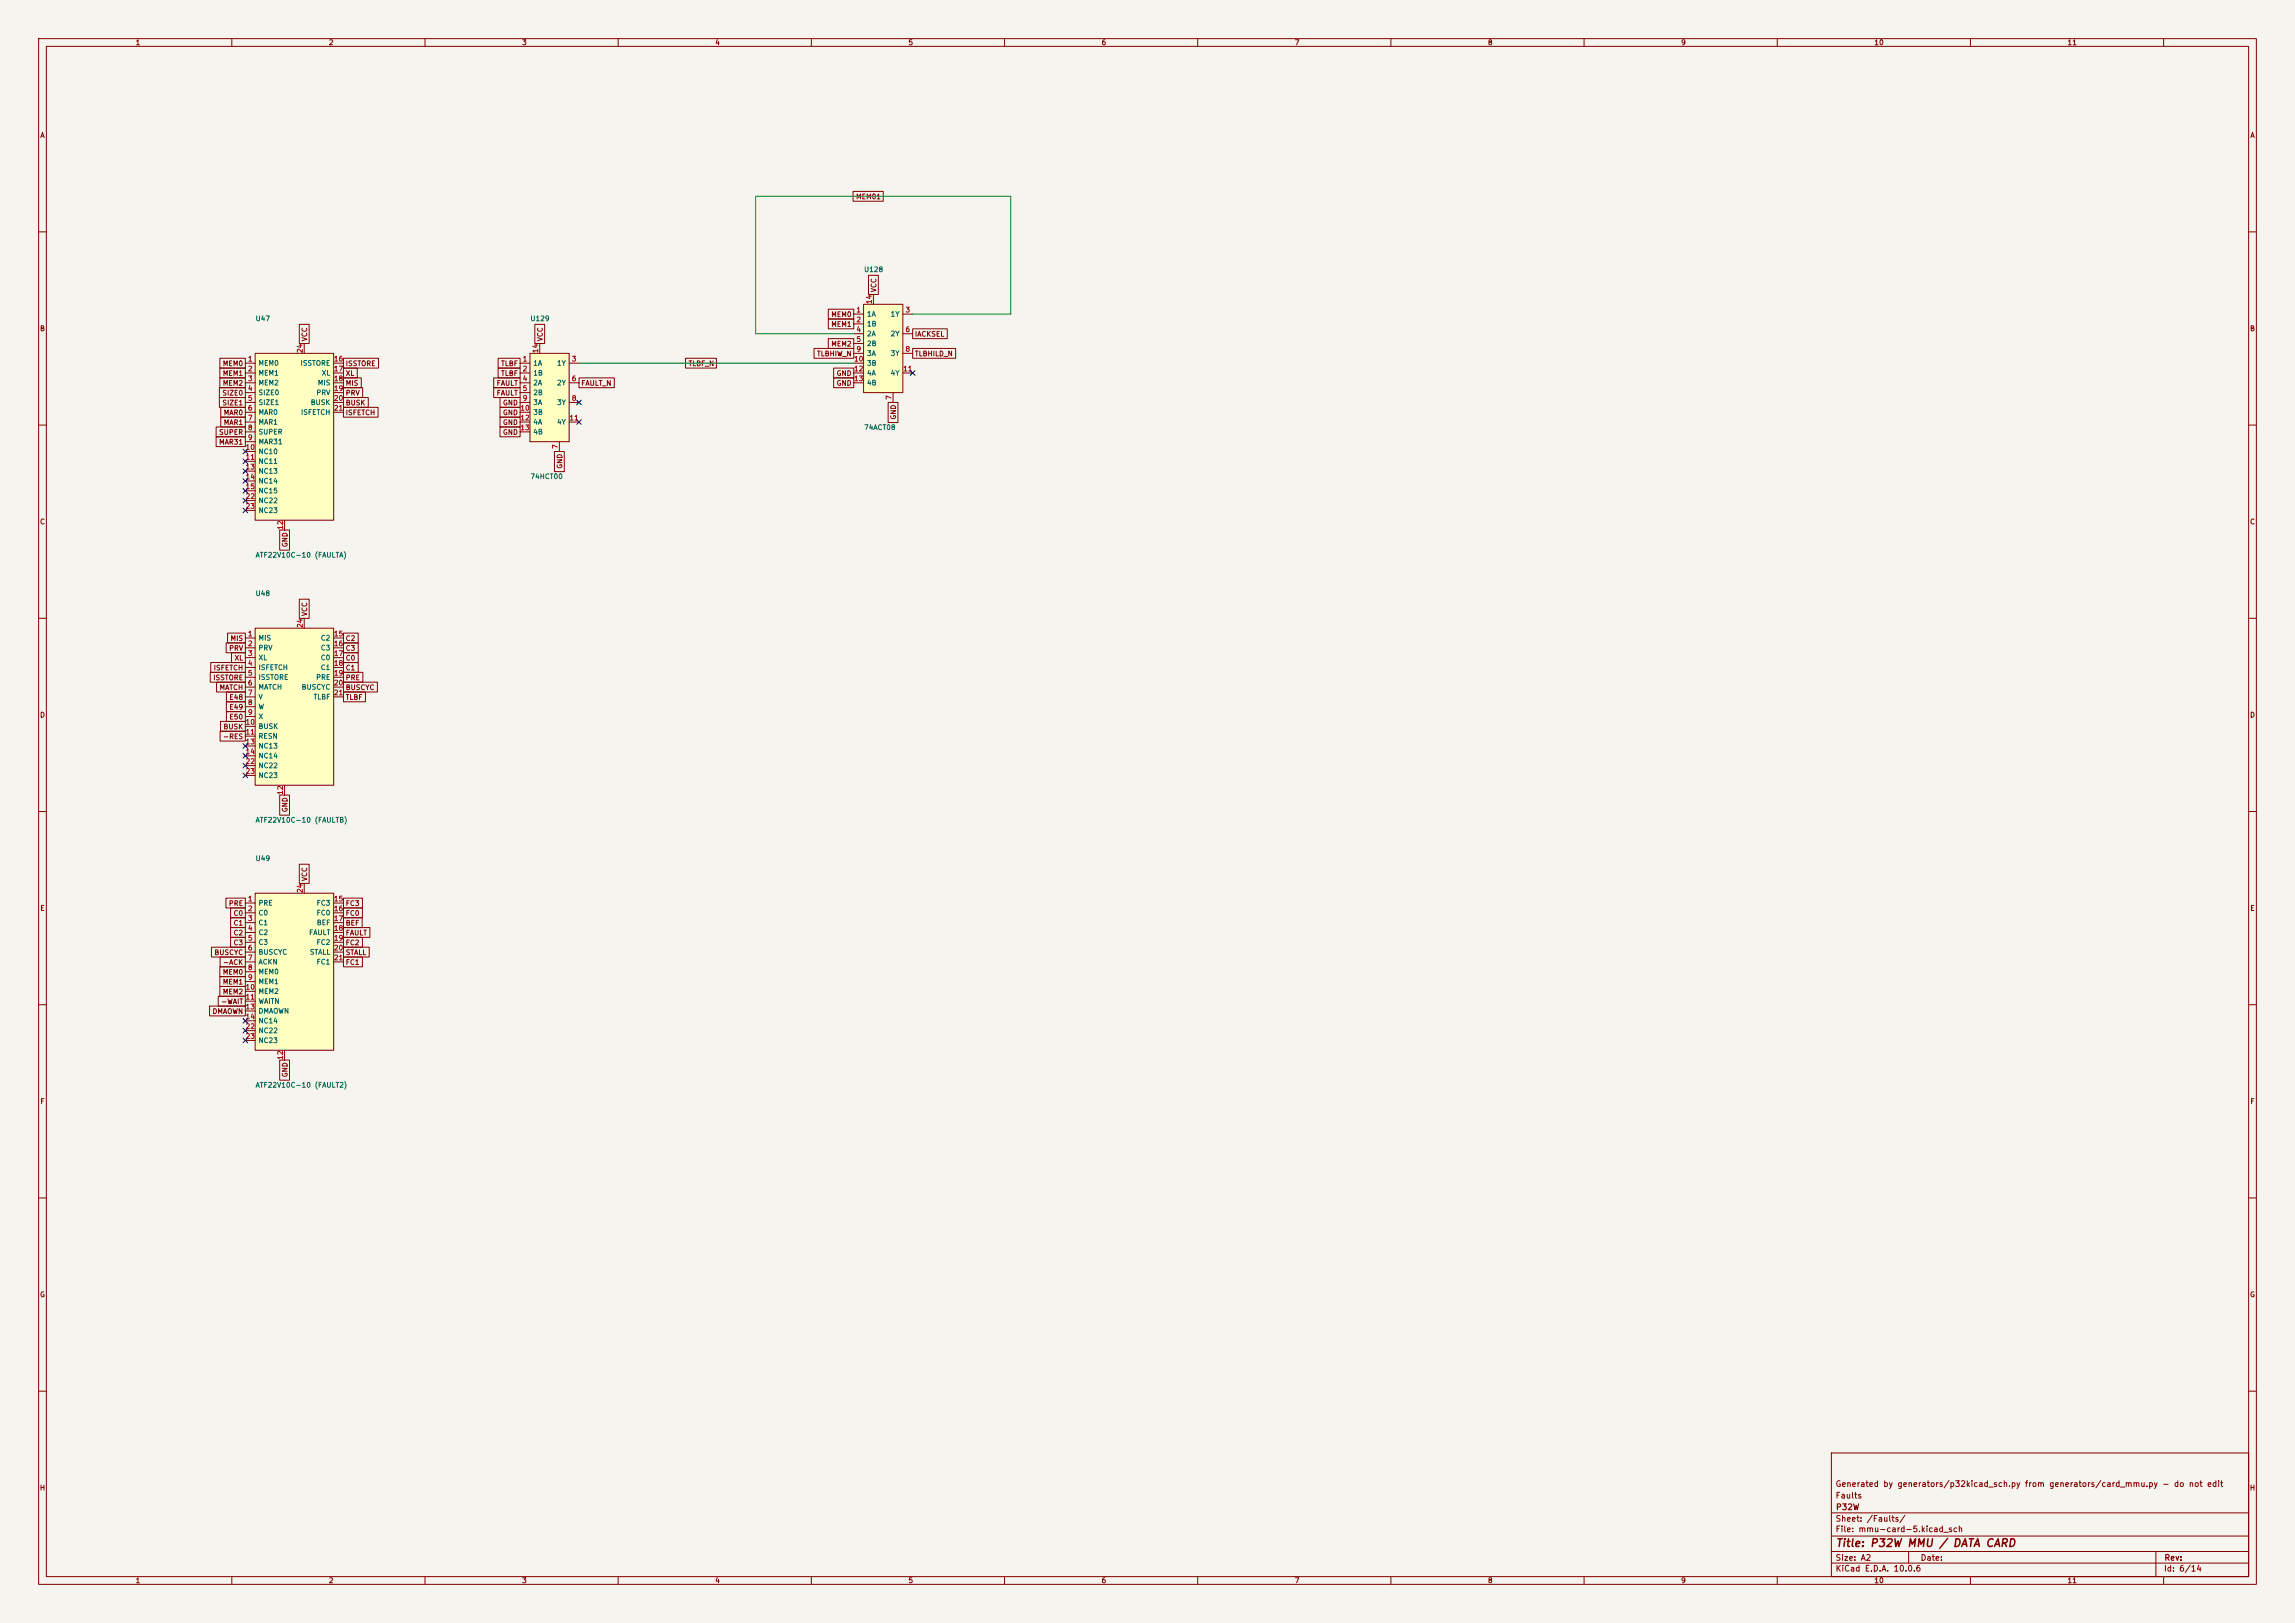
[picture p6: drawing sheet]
<svg xmlns="http://www.w3.org/2000/svg" width="594mm" height="420mm" viewBox="0 0 594 420" stroke-linecap="round" stroke-linejoin="round" font-family="sans-serif">
<defs><g id="words">
<text font-size="2" fill="#840000" x="475" y="400.8">Title: P32W MMU / DATA CARD</text>
<g font-size="1.5" fill="#840000">
<text x="475" y="388.1">Faults</text>
<text x="475" y="385.1">Generated by generators/p32kicad_sch.py from generators/card_mmu.py - do not edit</text>
<text x="475" y="394.1">Sheet: /Faults/</text>
<text x="475.1" y="391.1">P32W</text>
<text x="475" y="396.8">File: mmu-card-5.kicad_sch</text>
<text x="475" y="407">KiCad E.D.A. 10.0.6</text>
<text x="475" y="404.2">Size: A2</text>
<text x="497" y="404.2">Date:</text>
<text x="560" y="407">Id: 6/14</text>
<text x="560.1" y="404.2">Rev:</text>
</g>
<g font-size="1.3" fill="#840000">
<text x="35" y="12">1</text>
<text x="85" y="12">2</text>
<text x="135" y="12">3</text>
<text x="185" y="12">4</text>
<text x="235" y="12">5</text>
<text x="285" y="12">6</text>
<text x="335" y="12">7</text>
<text x="385" y="12">8</text>
<text x="435" y="12">9</text>
<text x="485" y="12">10</text>
<text x="535" y="12">11</text>
<text x="10.3" y="36">A</text>
<text x="582.3" y="36">A</text>
<text x="221.4" y="51.9">MEM01</text>
<text x="227.1" y="75.8" transform="rotate(-90 227.1 75.8)">VCC</text>
<text x="215" y="82.3">MEM0</text>
<text x="10.2" y="86">B</text>
<text x="79.8" y="88.5" transform="rotate(-90 79.8 88.5)">VCC</text>
<text x="140.8" y="88.5" transform="rotate(-90 140.8 88.5)">VCC</text>
<text x="215" y="84.9">MEM1</text>
<text x="215" y="90">MEM2</text>
<text x="236.7" y="87.4">IACKSEL</text>
<text x="582.2" y="86">B</text>
<text x="57.5" y="95">MEM0</text>
<text x="89.3" y="95">ISSTORE</text>
<text x="129.6" y="95">TLBF</text>
<text x="178.1" y="95">TLBF_N</text>
<text x="211.3" y="92.5">TLBHIW_N</text>
<text x="236.7" y="92.5">TLBHILD_N</text>
<text x="57.5" y="97.6">MEM1</text>
<text x="57.5" y="100.1">MEM2</text>
<text x="89.3" y="97.6">XL</text>
<text x="89.3" y="100.1">MIS</text>
<text x="128.4" y="100.1">FAULT</text>
<text x="129.6" y="97.6">TLBF</text>
<text x="150.3" y="100.1">FAULT_N</text>
<text x="216.4" y="97.6">GND</text>
<text x="216.4" y="100.1">GND</text>
<text x="57.4" y="102.7">SIZE0</text>
<text x="57.4" y="105.2">SIZE1</text>
<text x="57.8" y="107.7">MAR0</text>
<text x="89.3" y="102.7">PRV</text>
<text x="89.3" y="105.2">BUSK</text>
<text x="89.3" y="107.7">ISFETCH</text>
<text x="128.4" y="102.7">FAULT</text>
<text x="130" y="105.2">GND</text>
<text x="130" y="107.7">GND</text>
<text x="56.6" y="112.8">SUPER</text>
<text x="57.8" y="110.3">MAR1</text>
<text x="130" y="112.8">GND</text>
<text x="130" y="110.3">GND</text>
<text x="232.2" y="108.7" transform="rotate(-90 232.2 108.7)">GND</text>
<text x="56.6" y="115.4">MAR31</text>
<text x="145.8" y="121.4" transform="rotate(-90 145.8 121.4)">GND</text>
<text x="10.2" y="136">C</text>
<text x="582.2" y="136">C</text>
<text x="74.7" y="141.7" transform="rotate(-90 74.7 141.7)">GND</text>
<text x="79.8" y="159.6" transform="rotate(-90 79.8 159.6)">VCC</text>
<text x="59.5" y="166.2">MIS</text>
<text x="89.3" y="166.2">C2</text>
<text x="55.2" y="173.8">ISFETCH</text>
<text x="59.2" y="168.7">PRV</text>
<text x="60.6" y="171.2">XL</text>
<text x="89.3" y="168.7">C3</text>
<text x="89.3" y="171.2">C0</text>
<text x="89.3" y="173.8">C1</text>
<text x="55.1" y="176.3">ISSTORE</text>
<text x="56.7" y="178.9">MATCH</text>
<text x="89.3" y="176.3">PRE</text>
<text x="89.3" y="178.9">BUSCYC</text>
<text x="10.2" y="186">D</text>
<text x="59.2" y="181.4">E48</text>
<text x="59.2" y="183.9">E49</text>
<text x="89.3" y="181.4">TLBF</text>
<text x="582.2" y="186">D</text>
<text x="57.6" y="191.6">-RES</text>
<text x="57.7" y="189">BUSK</text>
<text x="59.2" y="186.5">E50</text>
<text x="74.7" y="210.3" transform="rotate(-90 74.7 210.3)">GND</text>
<text x="79.8" y="228.2" transform="rotate(-90 79.8 228.2)">VCC</text>
<text x="10.3" y="236">E</text>
<text x="59.1" y="234.7">PRE</text>
<text x="60.3" y="239.8">C1</text>
<text x="60.3" y="237.3">C0</text>
<text x="89.3" y="234.7">FC3</text>
<text x="89.3" y="237.3">FC0</text>
<text x="89.3" y="239.8">BEF</text>
<text x="582.3" y="236">E</text>
<text x="60.3" y="242.4">C2</text>
<text x="60.3" y="244.9">C3</text>
<text x="89.3" y="242.4">FAULT</text>
<text x="89.3" y="244.9">FC2</text>
<text x="55.4" y="247.4">BUSCYC</text>
<text x="57.6" y="250">-ACK</text>
<text x="89.3" y="247.4">STALL</text>
<text x="89.3" y="250">FC1</text>
<text x="57.5" y="252.5">MEM0</text>
<text x="57.5" y="255.1">MEM1</text>
<text x="57.5" y="257.6">MEM2</text>
<text x="54.9" y="262.7">DMAOWN</text>
<text x="57.1" y="260.1">-WAIT</text>
<text x="74.7" y="278.9" transform="rotate(-90 74.7 278.9)">GND</text>
<text x="10.3" y="286">F</text>
<text x="582.3" y="286">F</text>
<text x="10.2" y="336">G</text>
<text x="582.2" y="336">G</text>
<text x="10.2" y="386">H</text>
<text x="582.2" y="386">H</text>
<text x="35" y="410">1</text>
<text x="85" y="410">2</text>
<text x="135" y="410">3</text>
<text x="185" y="410">4</text>
<text x="235" y="410">5</text>
<text x="285" y="410">6</text>
<text x="335" y="410">7</text>
<text x="385" y="410">8</text>
<text x="435" y="410">9</text>
<text x="485" y="410">10</text>
<text x="535" y="410">11</text>
</g>
<g font-size="1.3" fill="#006464">
<text x="223.5" y="70.7">U128</text>
<text x="66" y="83.4">U47</text>
<text x="137.1" y="83.4">U129</text>
<text x="224.3" y="82.2">1A</text>
<text x="230.4" y="82.2">1Y</text>
<text x="224.3" y="84.8">1B</text>
<text x="224.3" y="87.3">2A</text>
<text x="224.3" y="89.9">2B</text>
<text x="230.4" y="87.3">2Y</text>
<text x="66.8" y="94.9">MEM0</text>
<text x="77.6" y="94.9">ISSTORE</text>
<text x="137.9" y="94.9">1A</text>
<text x="144" y="94.9">1Y</text>
<text x="224.3" y="92.4">3A</text>
<text x="224.3" y="94.9">3B</text>
<text x="230.4" y="92.4">3Y</text>
<text x="66.8" y="97.5">MEM1</text>
<text x="66.8" y="100">MEM2</text>
<text x="82.1" y="100">MIS</text>
<text x="83.1" y="97.5">XL</text>
<text x="137.9" y="97.5">1B</text>
<text x="137.9" y="100">2A</text>
<text x="144" y="100">2Y</text>
<text x="224.3" y="97.5">4A</text>
<text x="224.3" y="100">4B</text>
<text x="230.4" y="97.5">4Y</text>
<text x="66.8" y="102.6">SIZE0</text>
<text x="66.8" y="105.1">SIZE1</text>
<text x="66.8" y="107.6">MAR0</text>
<text x="77.8" y="107.6">ISFETCH</text>
<text x="80.3" y="105.1">BUSK</text>
<text x="81.7" y="102.6">PRV</text>
<text x="137.9" y="102.6">2B</text>
<text x="137.9" y="105.1">3A</text>
<text x="137.9" y="107.6">3B</text>
<text x="144" y="105.1">3Y</text>
<text x="66.8" y="110.2">MAR1</text>
<text x="66.8" y="112.7">SUPER</text>
<text x="137.9" y="110.2">4A</text>
<text x="137.9" y="112.7">4B</text>
<text x="144" y="110.2">4Y</text>
<text x="223.5" y="111.6">74ACT08</text>
<text x="66.8" y="115.3">MAR31</text>
<text x="66.8" y="117.8">NC10</text>
<text x="66.8" y="120.3">NC11</text>
<text x="66.8" y="122.9">NC13</text>
<text x="66.8" y="125.4">NC14</text>
<text x="137.1" y="124.3">74HCT00</text>
<text x="66.8" y="128">NC15</text>
<text x="66.8" y="130.5">NC22</text>
<text x="66.8" y="133">NC23</text>
<text x="66" y="144.6">ATF22V10C-10 (FAULTA)</text>
<text x="66" y="154.5">U48</text>
<text x="66.8" y="166.1">MIS</text>
<text x="82.9" y="166.1">C2</text>
<text x="66.8" y="168.6">PRV</text>
<text x="66.8" y="171.1">XL</text>
<text x="66.8" y="173.7">ISFETCH</text>
<text x="82.9" y="168.6">C3</text>
<text x="82.9" y="171.1">C0</text>
<text x="82.9" y="173.7">C1</text>
<text x="66.8" y="176.2">ISSTORE</text>
<text x="66.8" y="178.8">MATCH</text>
<text x="77.9" y="178.8">BUSCYC</text>
<text x="81.7" y="176.2">PRE</text>
<text x="66.8" y="181.3">V</text>
<text x="66.8" y="183.8">W</text>
<text x="81" y="181.3">TLBF</text>
<text x="66.8" y="186.4">X</text>
<text x="66.8" y="188.9">BUSK</text>
<text x="66.8" y="191.5">RESN</text>
<text x="66.8" y="194">NC13</text>
<text x="66.8" y="196.5">NC14</text>
<text x="66.8" y="199.1">NC22</text>
<text x="66.8" y="201.6">NC23</text>
<text x="66" y="213.2">ATF22V10C-10 (FAULTB)</text>
<text x="66" y="223.1">U49</text>
<text x="66.8" y="234.6">PRE</text>
<text x="66.8" y="237.2">C0</text>
<text x="66.8" y="239.7">C1</text>
<text x="81.8" y="234.6">FC3</text>
<text x="81.8" y="237.2">FC0</text>
<text x="81.9" y="239.7">BEF</text>
<text x="66.8" y="242.3">C2</text>
<text x="66.8" y="244.8">C3</text>
<text x="79.9" y="242.3">FAULT</text>
<text x="81.8" y="244.8">FC2</text>
<text x="66.8" y="247.3">BUSCYC</text>
<text x="66.8" y="249.9">ACKN</text>
<text x="80" y="247.3">STALL</text>
<text x="81.8" y="249.9">FC1</text>
<text x="66.8" y="252.4">MEM0</text>
<text x="66.8" y="255">MEM1</text>
<text x="66.8" y="257.5">MEM2</text>
<text x="66.8" y="260">WAITN</text>
<text x="66.8" y="262.6">DMAOWN</text>
<text x="66.8" y="265.1">NC14</text>
<text x="66.8" y="267.7">NC22</text>
<text x="66.8" y="270.2">NC23</text>
<text x="66" y="281.7">ATF22V10C-10 (FAULT2)</text>
</g>
<g font-size="1.3" fill="#a90000">
<text x="221.5" y="81.1">1</text>
<text x="221.5" y="83.7">2</text>
<text x="225.9" y="78.8" transform="rotate(-90 225.9 78.8)">14</text>
<text x="234.2" y="81.1">3</text>
<text x="221.5" y="86.2">4</text>
<text x="221.5" y="88.8">5</text>
<text x="234.2" y="86.2">6</text>
<text x="64" y="93.8">1</text>
<text x="78.6" y="91.5" transform="rotate(-90 78.6 91.5)">24</text>
<text x="86.3" y="93.8">16</text>
<text x="135.2" y="93.8">1</text>
<text x="139.6" y="91.5" transform="rotate(-90 139.6 91.5)">14</text>
<text x="147.9" y="93.8">3</text>
<text x="220.9" y="93.8">10</text>
<text x="221.5" y="91.3">9</text>
<text x="234.2" y="91.3">8</text>
<text x="64" y="96.4">2</text>
<text x="64" y="98.9">3</text>
<text x="64" y="101.5">4</text>
<text x="86.3" y="96.4">17</text>
<text x="86.3" y="98.9">18</text>
<text x="86.3" y="101.5">19</text>
<text x="135.2" y="96.4">2</text>
<text x="135.2" y="98.9">4</text>
<text x="135.2" y="101.5">5</text>
<text x="147.9" y="98.9">6</text>
<text x="220.9" y="96.4">12</text>
<text x="220.9" y="98.9">13</text>
<text x="233.6" y="96.4">11</text>
<text x="64" y="104">5</text>
<text x="64" y="106.5">6</text>
<text x="86.3" y="104">20</text>
<text x="86.3" y="106.5">21</text>
<text x="134.6" y="106.5">10</text>
<text x="135.2" y="104">9</text>
<text x="147.9" y="104">8</text>
<text x="231" y="103.6" transform="rotate(-90 231 103.6)">7</text>
<text x="64" y="109.1">7</text>
<text x="64" y="111.6">8</text>
<text x="134.6" y="109.1">12</text>
<text x="134.6" y="111.6">13</text>
<text x="147.3" y="109.1">11</text>
<text x="63.4" y="116.7">10</text>
<text x="63.4" y="119.2">11</text>
<text x="64" y="114.2">9</text>
<text x="144.6" y="116.3" transform="rotate(-90 144.6 116.3)">7</text>
<text x="63.4" y="121.8">13</text>
<text x="63.4" y="124.3">14</text>
<text x="63.4" y="126.9">15</text>
<text x="63.4" y="129.4">22</text>
<text x="63.4" y="131.9">23</text>
<text x="73.5" y="137.2" transform="rotate(-90 73.5 137.2)">12</text>
<text x="64" y="165">1</text>
<text x="64" y="167.5">2</text>
<text x="78.6" y="162.6" transform="rotate(-90 78.6 162.6)">24</text>
<text x="86.3" y="165">15</text>
<text x="86.3" y="167.5">16</text>
<text x="64" y="170">3</text>
<text x="64" y="172.6">4</text>
<text x="86.3" y="170">17</text>
<text x="86.3" y="172.6">18</text>
<text x="64" y="175.1">5</text>
<text x="64" y="177.7">6</text>
<text x="86.3" y="175.1">19</text>
<text x="86.3" y="177.7">20</text>
<text x="64" y="180.2">7</text>
<text x="64" y="182.7">8</text>
<text x="64" y="185.3">9</text>
<text x="86.3" y="180.2">21</text>
<text x="63.4" y="187.8">10</text>
<text x="63.4" y="190.4">11</text>
<text x="63.4" y="192.9">13</text>
<text x="63.4" y="195.4">14</text>
<text x="63.4" y="198">22</text>
<text x="63.4" y="200.5">23</text>
<text x="73.5" y="205.8" transform="rotate(-90 73.5 205.8)">12</text>
<text x="64" y="233.5">1</text>
<text x="78.6" y="231.2" transform="rotate(-90 78.6 231.2)">24</text>
<text x="86.3" y="233.5">15</text>
<text x="64" y="236.1">2</text>
<text x="64" y="238.6">3</text>
<text x="86.3" y="236.1">16</text>
<text x="86.3" y="238.6">17</text>
<text x="64" y="241.2">4</text>
<text x="64" y="243.7">5</text>
<text x="86.3" y="241.2">18</text>
<text x="86.3" y="243.7">19</text>
<text x="64" y="246.2">6</text>
<text x="64" y="248.8">7</text>
<text x="64" y="251.3">8</text>
<text x="86.3" y="246.2">20</text>
<text x="86.3" y="248.8">21</text>
<text x="63.4" y="256.4">10</text>
<text x="64" y="253.9">9</text>
<text x="63.4" y="258.9">11</text>
<text x="63.4" y="261.5">13</text>
<text x="63.4" y="264">14</text>
<text x="63.4" y="266.6">22</text>
<text x="63.4" y="269.1">23</text>
<text x="73.5" y="274.4" transform="rotate(-90 73.5 274.4)">12</text>
</g>
</g></defs>
<path d="M0 0h594v420h-594z" fill="#f5f4ef" stroke="#f5f4ef" stroke-width=".26"/>
<g fill="none" stroke="#840000" stroke-width=".26">
<path d="M10 10h574v400h-574zM12 12h570v396h-570zM60 10v2M110 10v2M160 10v2M210 10v2M260 10v2M310 10v2M360 10v2M410 10v2M460 10v2M510 10v2"/>
<path d="M560 10v2M10 60h2M582 60h2M10 110h2M582 110h2M10 160h2M582 160h2M10 210h2M582 210h2M10 260h2M582 260h2M10 310h2"/>
<path d="M582 310h2M10 360h2M474 376h108v32h-108zM582 360h2M474 397.5h108M474 391.5h108M60 408v2M110 408v2M160 408v2M210 408v2M260 408v2M310 408v2"/>
<path d="M360 408v2M410 408v2M460 408v2M474 404.5h108M474 401.5h108M494 401.5v3M510 408v2M558 401.5v6.5M560 408v2"/>
</g>
<path d="M66 91.4h20.4v43.2h-20.4z" fill="#ffffc2"/>
<g fill="none" stroke="#840000" stroke-width=".26">
<path d="M63.5 94h2.5M63.5 96.5h2.5M63.5 99.1h2.5M66 91.4h20.4v43.2h-20.4zM78.7 88.9v2.5M86.4 94h2.5M86.4 96.5h2.5M86.4 99.1h2.5M63.5 101.6h2.5M63.5 104.1h2.5M63.5 106.7h2.5M63.5 109.2h2.5"/>
<path d="M63.5 111.8h2.5M63.5 114.3h2.5M63.5 116.8h2.5M63.5 119.4h2.5M86.4 101.6h2.5M86.4 104.1h2.5M86.4 106.7h2.5M63.5 121.9h2.5M63.5 124.5h2.5M63.5 127h2.5M63.5 129.5h2.5M63.5 132.1h2.5"/>
<path d="M73.7 134.6v2.6"/>
</g>
<path d="M223.5 78.7h10.2v22.9h-10.2z" fill="#ffffc2"/>
<g fill="none" stroke="#840000" stroke-width=".26">
<path d="M223.5 78.7h10.2v22.9h-10.2zM226.1 76.2v2.5M221 81.3h2.5M221 83.8h2.5M221 86.4h2.5M221 88.9h2.5M221 91.4h2.5M221 94h2.5M221 96.5h2.5M221 99.1h2.5M233.7 81.3h2.5M233.7 86.4h2.5"/>
<path d="M233.7 91.4h2.5M233.7 96.5h2.5M231.1 101.6v2.5"/>
</g>
<path d="M66 231.1h20.4v40.7h-20.4z" fill="#ffffc2"/>
<g fill="none" stroke="#840000" stroke-width=".26">
<path d="M63.5 233.7h2.5M63.5 236.2h2.5M63.5 238.8h2.5M66 231.1h20.4v40.7h-20.4zM78.7 228.6v2.5M86.4 233.7h2.5M86.4 236.2h2.5M86.4 238.8h2.5M63.5 241.3h2.5M63.5 243.8h2.5M63.5 246.4h2.5M63.5 248.9h2.5"/>
<path d="M63.5 251.5h2.5M63.5 254h2.5M63.5 256.5h2.5M63.5 259.1h2.5M86.4 241.3h2.5M86.4 243.8h2.5M86.4 246.4h2.5M86.4 248.9h2.5M63.5 261.6h2.5M63.5 264.2h2.5M63.5 266.7h2.5M63.5 269.2h2.5"/>
<path d="M73.7 271.8v2.5"/>
</g>
<path d="M137.2 91.4h10.1v22.9h-10.1z" fill="#ffffc2"/>
<g fill="none" stroke="#840000" stroke-width=".26">
<path d="M134.6 94h2.6M134.6 96.5h2.6M134.6 99.1h2.6M137.2 91.4h10.1v22.9h-10.1zM139.7 88.9v2.5M147.3 94h2.6M147.3 99.1h2.6M134.6 101.6h2.6M134.6 104.1h2.6M134.6 106.7h2.6M134.6 109.2h2.6M134.6 111.8h2.6"/>
<path d="M144.8 114.3v2.5M147.3 104.1h2.6M147.3 109.2h2.6"/>
</g>
<path d="M66 162.6h20.4v40.6h-20.4z" fill="#ffffc2"/>
<g fill="none" stroke="#840000" stroke-width=".26">
<path d="M220.8 49.5h7.8v2.6h-7.8zM224.8 71.2h2.5v5h-2.5zM56.9 92.7h6.6v2.6h-6.6zM56.9 95.2h6.6v2.6h-6.6zM56.9 97.8h6.6v2.5h-6.6zM77.5 83.9h2.5v5h-2.5zM88.9 92.7h9.1v2.6h-9.1zM88.9 95.2h3.6v2.6h-3.6zM88.9 97.8h4.6v2.5h-4.6zM127.8 97.8h6.8v2.5h-6.8zM128.9 95.2h5.7v2.6h-5.7zM128.9 92.7h5.7v2.6h-5.7z"/>
<path d="M138.4 83.9h2.6v5h-2.6zM149.9 97.8h9.1v2.5h-9.1zM177.4 92.7h8v2.6h-8zM210.7 90.2h10.3v2.5h-10.3zM214.4 82.5h6.6v2.6h-6.6zM214.4 87.6h6.6v2.6h-6.6zM214.4 80h6.6v2.6h-6.6zM215.8 95.2h5.2v2.6h-5.2zM215.8 97.8h5.2v2.5h-5.2zM236.2 90.2h11.2v2.5h-11.2zM236.2 85.1h9v2.5h-9zM55.9 110.5h7.6v2.5h-7.6z"/>
<path d="M55.9 113h7.6v2.6h-7.6zM56.8 100.3h6.7v2.6h-6.7zM56.8 102.9h6.7v2.5h-6.7zM57.1 105.4h6.4v2.6h-6.4zM57.1 107.9h6.4v2.6h-6.4zM88.9 100.3h5v2.6h-5zM88.9 102.9h6.4v2.5h-6.4zM88.9 105.4h9v2.6h-9zM127.8 100.3h6.8v2.6h-6.8zM129.4 110.5h5.2v2.5h-5.2zM129.4 102.9h5.2v2.5h-5.2zM129.4 107.9h5.2v2.6h-5.2z"/>
<path d="M129.4 105.4h5.2v2.6h-5.2zM143.5 116.8h2.6v5.2h-2.6zM229.9 104.1h2.5v5.2h-2.5zM72.4 137.2h2.5v5.2h-2.5zM77.5 155.1h2.5v4.9h-2.5zM54.4 174h9.1v2.5h-9.1zM54.5 171.4h9v2.6h-9zM56.1 176.5h7.4v2.6h-7.4zM58.5 166.4h5v2.5h-5zM58.6 179.1h4.9v2.5h-4.9zM58.9 163.8h4.6v2.6h-4.6zM59.9 168.9h3.6v2.6h-3.6z"/>
<path d="M63.5 165.1h2.5M63.5 167.6h2.5M63.5 170.2h2.5M63.5 172.7h2.5M63.5 175.3h2.5M63.5 177.8h2.5M66 162.6h20.4v40.6h-20.4zM78.7 160v2.6M86.4 165.1h2.5M86.4 167.6h2.5M86.4 170.2h2.5M86.4 172.7h2.5"/>
<path d="M86.4 175.3h2.5M86.4 177.8h2.5M88.9 163.8h3.8v2.6h-3.8zM88.9 166.4h3.8v2.5h-3.8zM88.9 168.9h3.8v2.6h-3.8zM88.9 171.4h3.8v2.6h-3.8zM88.9 174h5v2.5h-5zM88.9 176.5h8.8v2.6h-8.8zM88.9 179.1h5.7v2.5h-5.7zM57 189.2h6.5v2.6h-6.5zM57.1 186.7h6.4v2.5h-6.4zM58.6 184.1h4.9v2.6h-4.9z"/>
<path d="M58.6 181.6h4.9v2.6h-4.9zM63.5 180.3h2.5M63.5 182.9h2.5M63.5 185.4h2.5M63.5 188h2.5M63.5 190.5h2.5M63.5 193h2.5M63.5 195.6h2.5M63.5 198.1h2.5M86.4 180.3h2.5M63.5 200.7h2.5M72.4 205.7h2.5v5.2h-2.5z"/>
<path d="M73.7 203.2v2.5M58.5 232.4h5v2.6h-5zM59.7 237.5h3.8v2.5h-3.8zM59.7 234.9h3.8v2.6h-3.8zM77.5 223.6h2.5v5h-2.5zM88.9 232.4h4.9v2.6h-4.9zM88.9 234.9h4.9v2.6h-4.9zM88.9 237.5h4.8v2.5h-4.8zM54.7 245.1h8.8v2.6h-8.8zM56.5 257.8h7v2.6h-7zM56.9 250.2h6.6v2.5h-6.6zM56.9 252.7h6.6v2.6h-6.6z"/>
<path d="M56.9 255.3h6.6v2.5h-6.6zM57 247.6h6.5v2.6h-6.5zM59.7 240h3.8v2.6h-3.8zM59.7 242.6h3.8v2.5h-3.8zM88.9 240h6.8v2.6h-6.8zM88.9 242.6h4.9v2.5h-4.9zM88.9 245.1h6.7v2.6h-6.7zM88.9 247.6h4.9v2.6h-4.9zM54.2 260.3h9.3v2.6h-9.3zM72.4 274.3h2.5v5.2h-2.5z"/>
</g>
<path d="M149.9 94h71.1M236.2 81.3h25.4v-30.5h-66v35.6h25.4" fill="none" stroke="#009600" stroke-width=".26"/>
<g fill="none" stroke="#000084" stroke-width=".26">
<path d="M235.6 95.9l1.2 1.2M236.8 95.9l-1.2 1.2M62.9 118.8l1.2 1.2M62.9 116.2l1.2 1.2M64.1 118.8l-1.2 1.2M64.1 116.2l-1.2 1.2M149.3 103.5l1.2 1.2M149.3 108.6l1.2 1.2M150.5 108.6l-1.2 1.2M150.5 103.5l-1.2 1.2M62.9 131.5l1.2 1.2M62.9 128.9l1.2 1.2"/>
<path d="M62.9 126.4l1.2 1.2M62.9 123.9l1.2 1.2M62.9 121.3l1.2 1.2M64.1 131.5l-1.2 1.2M64.1 128.9l-1.2 1.2M64.1 126.4l-1.2 1.2M64.1 123.9l-1.2 1.2M64.1 121.3l-1.2 1.2M62.9 197.5l1.2 1.2M62.9 195l1.2 1.2M62.9 192.4l1.2 1.2M64.1 197.5l-1.2 1.2"/>
<path d="M64.1 195l-1.2 1.2M64.1 192.4l-1.2 1.2M62.9 200.1l1.2 1.2M64.1 200.1l-1.2 1.2M62.9 268.6l1.2 1.2M62.9 266.1l1.2 1.2M62.9 263.6l1.2 1.2M64.1 268.6l-1.2 1.2M64.1 266.1l-1.2 1.2M64.1 263.6l-1.2 1.2"/>
</g>
<use href="#words"/>
</svg>
